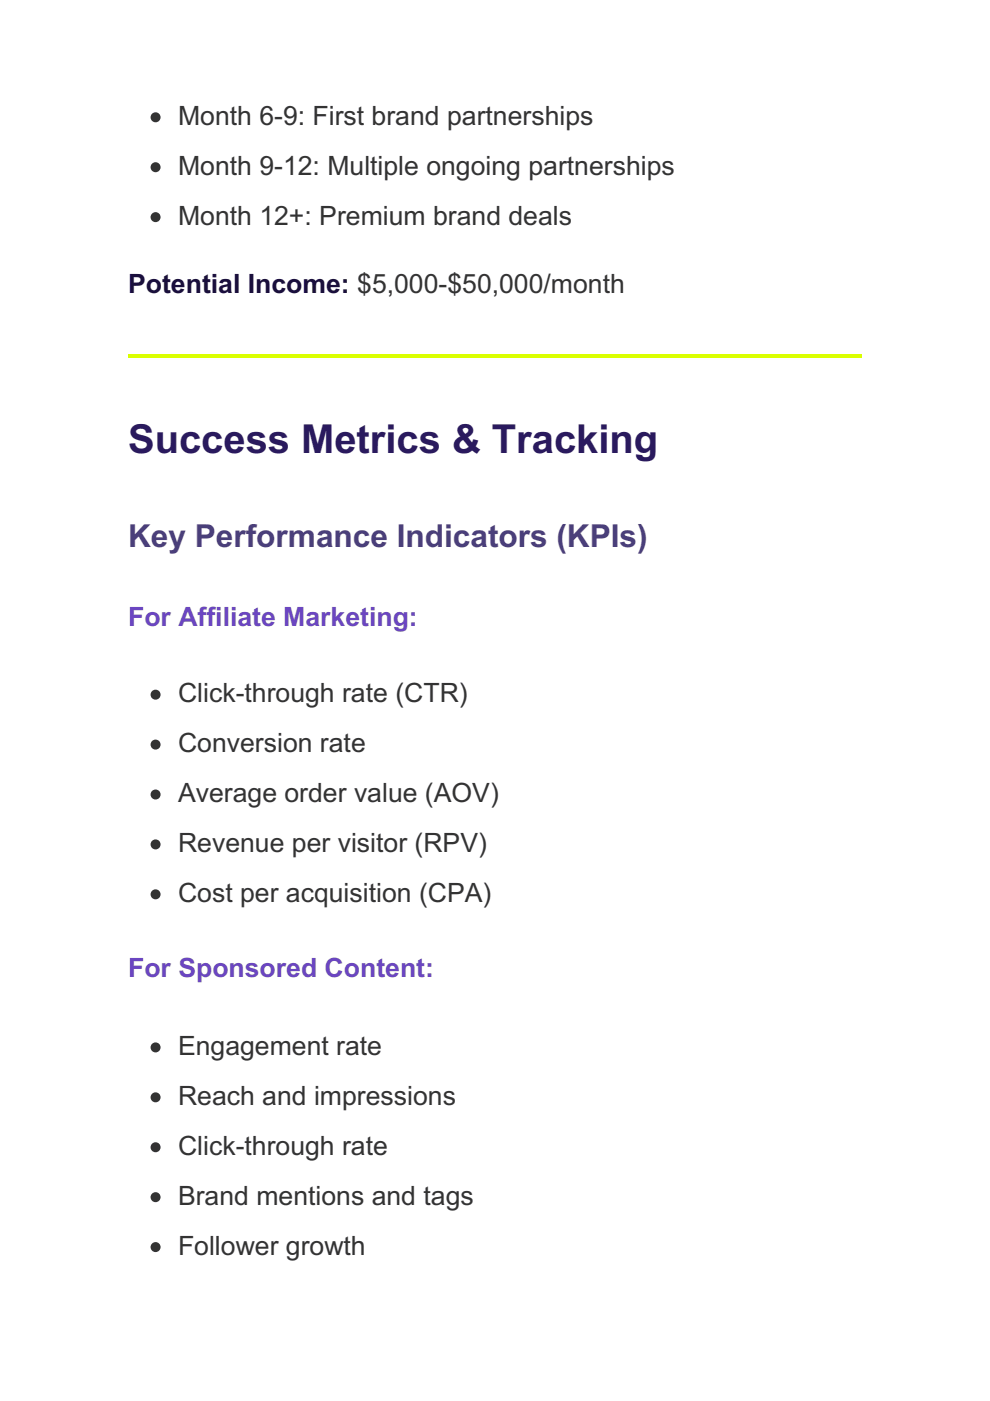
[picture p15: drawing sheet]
<svg xmlns="http://www.w3.org/2000/svg" width="210mm" height="297mm" viewBox="0 0 210 297" stroke-linecap="round" stroke-linejoin="round" font-family="sans-serif">
<defs><g id="words">
<text font-size="8.5" fill="#2a1a5e" x="27.2" y="96">Success Metrics &amp; Tracking</text>
<text font-size="6.7" fill="#4a3f7a" x="27.2" y="116.1">Key Performance Indicators (KPIs)</text>
<g font-size="5.6" fill="#333">
<text x="37.7" y="26.5">Month 6-9: First brand partnerships</text>
<text x="37.7" y="37">Month 9-12: Multiple ongoing partnerships</text>
<text x="37.7" y="47.6">Month 12+: Premium brand deals</text>
<text x="37.7" y="148.9">Click-through rate (CTR)</text>
<text x="37.7" y="159.5">Conversion rate</text>
<text x="37.7" y="170">Average order value (AOV)</text>
<text x="37.7" y="180.6">Revenue per visitor (RPV)</text>
<text x="37.7" y="191.2">Cost per acquisition (CPA)</text>
<text x="37.7" y="223.7">Engagement rate</text>
<text x="37.7" y="234.2">Reach and impressions</text>
<text x="37.7" y="244.8">Click-through rate</text>
<text x="37.7" y="255.4">Brand mentions and tags</text>
<text x="37.7" y="266">Follower growth</text>
</g>
<text font-size="5.6" fill="#1a0f3c" x="27.2" y="62.1">Potential Income: $5,000-$50,000/month</text>
<g font-size="5.6" fill="#6b46c1">
<text x="27.2" y="132.6">For Affiliate Marketing:</text>
<text x="27.2" y="207.1">For Sponsored Content:</text>
</g>
</g></defs>
<path d="M27.2 75.1h155.5v.7h-155.5z" fill="#daff00"/>
<g fill="#333" stroke="#333" stroke-width=".35">
<circle cx="33" cy="24.9" r=".88"/>
<circle cx="33" cy="35.5" r=".88"/>
<circle cx="33" cy="46" r=".88"/>
<circle cx="33" cy="147.3" r=".88"/>
<circle cx="33" cy="157.9" r=".88"/>
<circle cx="33" cy="168.5" r=".88"/>
<circle cx="33" cy="179" r=".88"/>
<circle cx="33" cy="189.6" r=".88"/>
<circle cx="33" cy="222.1" r=".88"/>
<circle cx="33" cy="232.7" r=".88"/>
<circle cx="33" cy="243.2" r=".88"/>
<circle cx="33" cy="253.8" r=".88"/>
<circle cx="33" cy="264.4" r=".88"/>
</g>
<use href="#words"/>
</svg>
